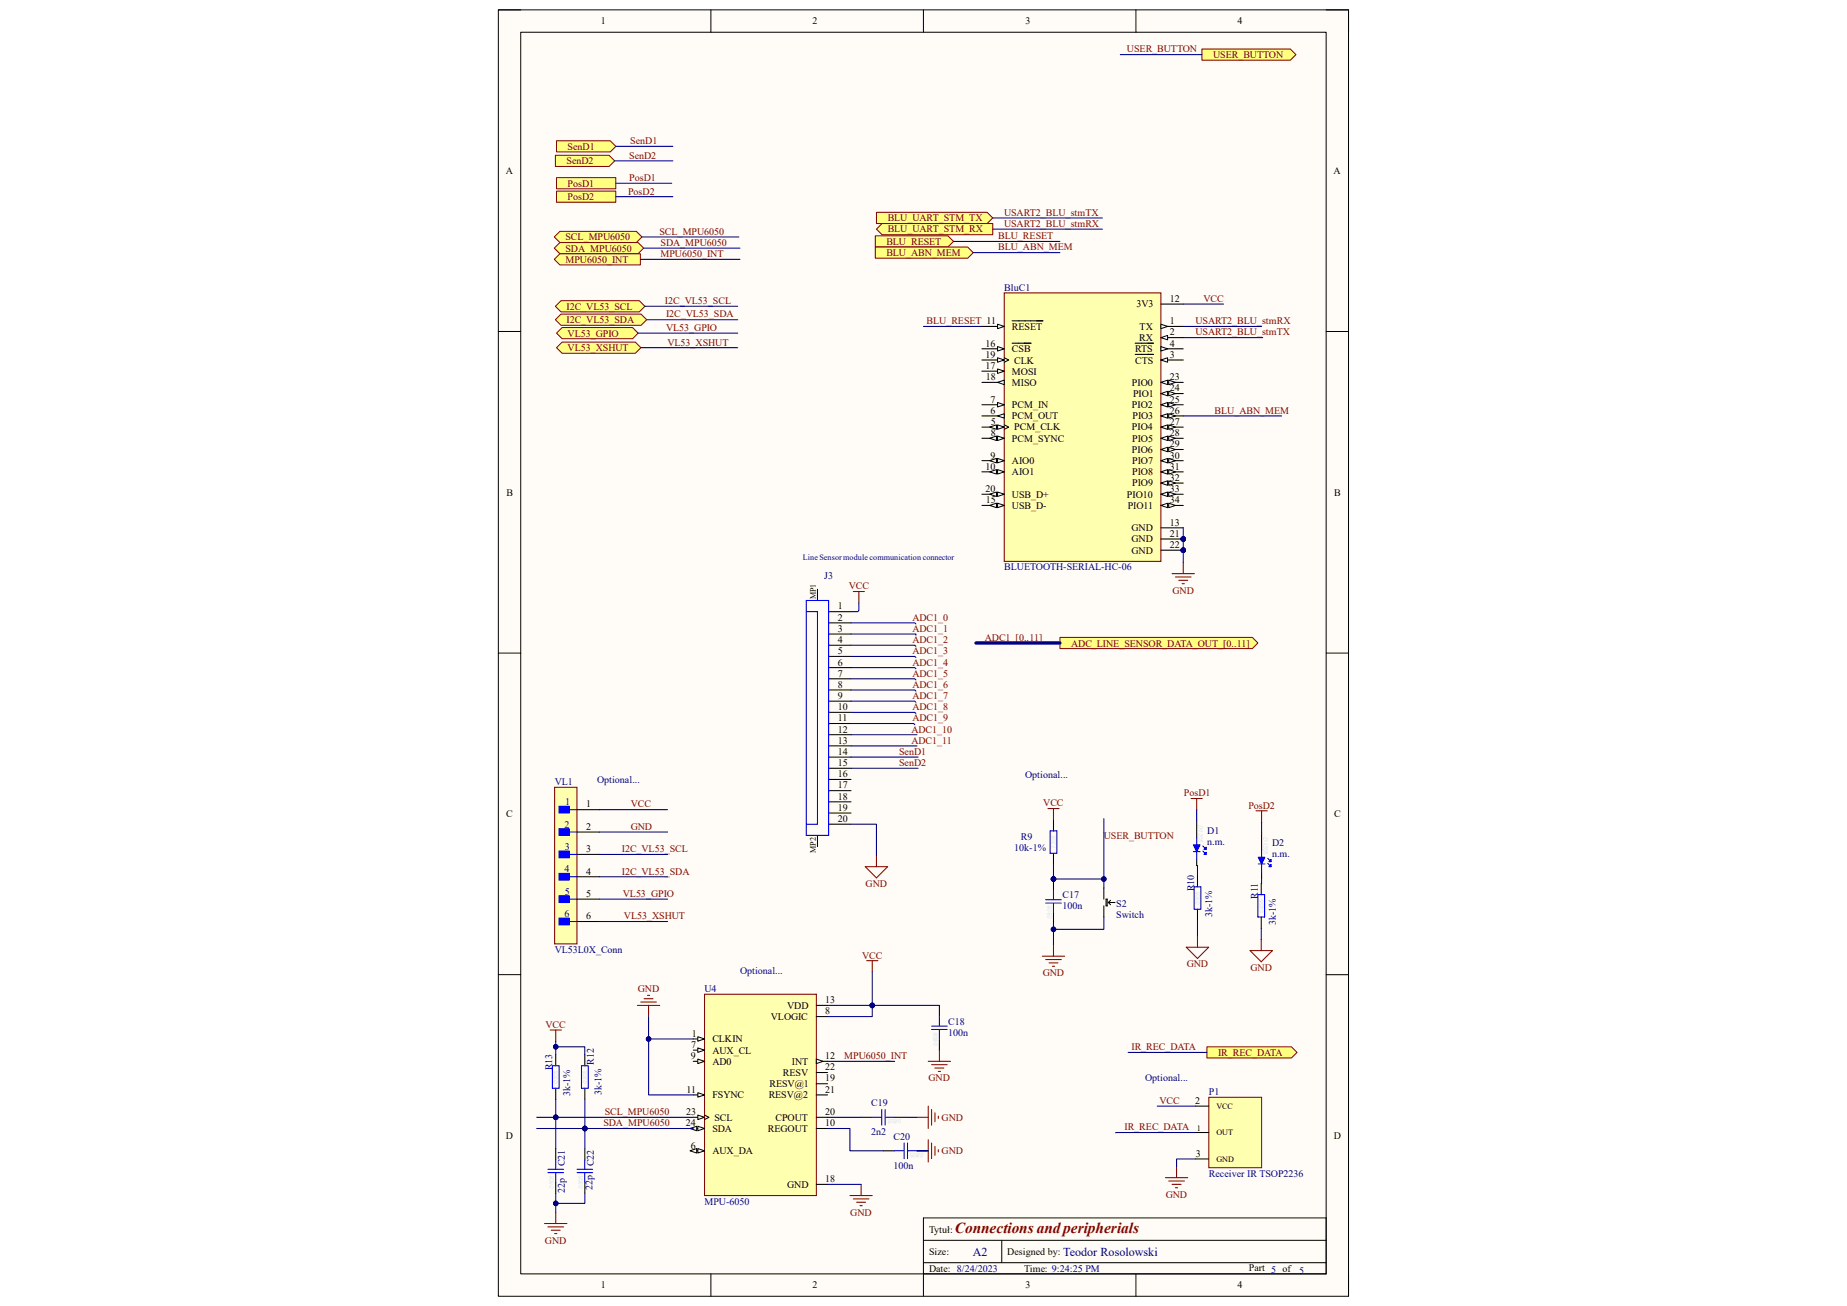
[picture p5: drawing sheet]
<svg xmlns="http://www.w3.org/2000/svg" width="297mm" height="210mm" viewBox="0 0 297 210" stroke-linecap="round" stroke-linejoin="round" font-family="sans-serif">
<defs><g id="words">
<text font-size="2.5" fill="#800000" x="153.5" y="198.2">Connections and peripherials</text>
<g font-size="1.9" fill="#000080">
<text x="156.4" y="201.9">A2</text>
<text x="171" y="201.9">Teodor Rosolowski</text>
</g>
<g font-size="1.6">
<text x="96.6" y="3.9">1</text>
<text x="130.6" y="3.9">2</text>
<text x="164.9" y="3.9">3</text>
<text x="199" y="3.9">4</text>
<text x="81.4" y="28">A</text>
<text x="214.5" y="28">A</text>
<text x="162.7" y="53">RESET</text>
<text x="182.8" y="49.4">3V3</text>
<text x="183.3" y="53">TX</text>
<text x="188.1" y="48.6">12</text>
<text x="188.1" y="52.2">1</text>
<text x="188.1" y="53.9">2</text>
<text x="158.5" y="55.8">16</text>
<text x="158.5" y="57.5">19</text>
<text x="158.5" y="59.4">17</text>
<text x="162.7" y="56.6">CSB</text>
<text x="163.1" y="58.5">CLK</text>
<text x="182.5" y="56.6">RTS</text>
<text x="182.5" y="58.5">CTS</text>
<text x="183.2" y="54.9">RX</text>
<text x="188.1" y="55.8">4</text>
<text x="188.1" y="57.5">3</text>
<text x="158.5" y="61.1">18</text>
<text x="159.3" y="64.7">7</text>
<text x="162.7" y="60.2">MOSI</text>
<text x="162.7" y="62.1">MISO</text>
<text x="162.7" y="65.6">PCM_IN</text>
<text x="182" y="62.1">PIO0</text>
<text x="182" y="65.6">PIO2</text>
<text x="182.2" y="63.8">PIO1</text>
<text x="188.1" y="61.1">23</text>
<text x="188.1" y="62.9">24</text>
<text x="188.1" y="64.7">25</text>
<text x="159.3" y="66.5">6</text>
<text x="159.3" y="68.3">5</text>
<text x="159.3" y="70.1">8</text>
<text x="162.7" y="67.4">PCM_OUT</text>
<text x="162.7" y="71">PCM_SYNC</text>
<text x="163.1" y="69.2">PCM_CLK</text>
<text x="182" y="69.2">PIO4</text>
<text x="182.1" y="71">PIO5</text>
<text x="182.1" y="67.4">PIO3</text>
<text x="188.1" y="66.5">26</text>
<text x="188.1" y="68.3">27</text>
<text x="188.1" y="70.1">28</text>
<text x="188.1" y="71.9">29</text>
<text x="158.5" y="75.5">10</text>
<text x="159.3" y="73.7">9</text>
<text x="162.7" y="74.6">AIO0</text>
<text x="162.7" y="76.4">AIO1</text>
<text x="182" y="72.8">PIO6</text>
<text x="182.1" y="74.6">PIO7</text>
<text x="182.1" y="76.4">PIO8</text>
<text x="188.1" y="73.7">30</text>
<text x="188.1" y="75.5">31</text>
<text x="188.1" y="77.3">32</text>
<text x="81.4" y="79.7">B</text>
<text x="158.5" y="79.1">20</text>
<text x="158.5" y="80.9">15</text>
<text x="162.7" y="80">USB_D+</text>
<text x="162.7" y="81.8">USB_D-</text>
<text x="181.2" y="80">PIO10</text>
<text x="181.4" y="81.8">PIO11</text>
<text x="182.1" y="78.2">PIO9</text>
<text x="188.1" y="79.1">33</text>
<text x="188.1" y="80.9">34</text>
<text x="214.5" y="79.7">B</text>
<text x="181.9" y="85.4">GND</text>
<text x="181.9" y="87.2">GND</text>
<text x="181.9" y="89">GND</text>
<text x="188.1" y="84.5">13</text>
<text x="188.1" y="86.3">21</text>
<text x="188.1" y="88.1">22</text>
<text x="134.7" y="98">1</text>
<text x="134.7" y="99.8">2</text>
<text x="134.7" y="101.6">3</text>
<text x="134.7" y="103.4">4</text>
<text x="134.7" y="105.2">5</text>
<text x="134.7" y="107">6</text>
<text x="134.7" y="108.8">7</text>
<text x="134.7" y="110.6">8</text>
<text x="134.7" y="112.4">9</text>
<text x="134.7" y="114.2">10</text>
<text x="134.7" y="116">11</text>
<text x="134.7" y="117.8">12</text>
<text x="134.7" y="119.6">13</text>
<text x="134.7" y="121.4">14</text>
<text x="134.7" y="123.2">15</text>
<text x="134.7" y="125">16</text>
<text x="81.4" y="131.4">C</text>
<text x="94.2" y="129.8">1</text>
<text x="134.7" y="126.8">17</text>
<text x="134.7" y="128.6">18</text>
<text x="134.7" y="130.4">19</text>
<text x="214.5" y="131.4">C</text>
<text x="94.2" y="133.4">2</text>
<text x="94.2" y="137">3</text>
<text x="134.7" y="132.2">20</text>
<text x="94.2" y="140.6">4</text>
<text x="94.2" y="144.2">5</text>
<text x="94.2" y="147.8">6</text>
<text x="132.7" y="161.3">13</text>
<text x="111.3" y="166.7">1</text>
<text x="114.6" y="167.6">CLKIN</text>
<text x="124" y="164">VLOGIC</text>
<text x="126.6" y="162.2">VDD</text>
<text x="132.7" y="163.1">8</text>
<text x="111.1" y="170.3">9</text>
<text x="111.1" y="168.5">7</text>
<text x="114.6" y="169.4">AUX_CL</text>
<text x="114.6" y="171.2">AD0</text>
<text x="125.9" y="173">RESV</text>
<text x="127.3" y="171.2">INT</text>
<text x="132.7" y="170.3">12</text>
<text x="132.7" y="172.1">22</text>
<text x="132.7" y="173.9">19</text>
<text x="110.4" y="179.3">23</text>
<text x="110.4" y="175.7">11</text>
<text x="114.6" y="176.6">FSYNC</text>
<text x="123.6" y="176.6">RESV@2</text>
<text x="123.7" y="174.8">RESV@1</text>
<text x="132.7" y="175.7">21</text>
<text x="132.7" y="179.3">20</text>
<text x="192.2" y="177.5">2</text>
<text x="81.4" y="183.1">D</text>
<text x="110.3" y="181.1">24</text>
<text x="111.1" y="184.7">6</text>
<text x="114.6" y="182">SDA</text>
<text x="114.6" y="185.6">AUX_DA</text>
<text x="114.9" y="180.2">SCL</text>
<text x="123.5" y="182">REGOUT</text>
<text x="124.7" y="180.2">CPOUT</text>
<text x="132.7" y="181.1">10</text>
<text x="214.5" y="183.1">D</text>
<text x="126.6" y="191">GND</text>
<text x="132.7" y="190.1">18</text>
<text x="192.3" y="186">3</text>
<text x="149.4" y="198.2">Tytuł:</text>
<text x="149.4" y="201.8">Size:</text>
<text x="162" y="201.8">Designed by:</text>
<text x="96.6" y="207.2">1</text>
<text x="130.6" y="207.2">2</text>
<text x="149.4" y="204.5">Date: 8/24/2023</text>
<text x="164.7" y="204.5">Time: 9:24:25 PM</text>
<text x="164.9" y="207.2">3</text>
<text x="199" y="207.2">4</text>
<text x="200.8" y="204.3">Part 5 of</text>
</g>
<g font-size="1.6" fill="#800000">
<text x="181.2" y="8.4">USER_BUTTON</text>
<text x="195.1" y="9.4">USER_BUTTON</text>
<text x="101.3" y="23.2">SenD1</text>
<text x="91.1" y="26.4">SenD2</text>
<text x="91.3" y="24.1">SenD1</text>
<text x="101.2" y="25.5">SenD2</text>
<text x="101.2" y="29.1">PosD1</text>
<text x="91.3" y="30">PosD1</text>
<text x="91.3" y="32.2">PosD2</text>
<text x="101" y="31.3">PosD2</text>
<text x="142.7" y="35.6">BLU_UART_STM_TX</text>
<text x="161.5" y="34.7">USART2_BLU_stmTX</text>
<text x="90.9" y="38.7">SCL_MPU6050</text>
<text x="90.9" y="40.5">SDA_MPU6050</text>
<text x="106" y="37.8">SCL_MPU6050</text>
<text x="106.2" y="39.5">SDA_MPU6050</text>
<text x="106.2" y="41.4">MPU6050_INT</text>
<text x="142.5" y="39.4">BLU_RESET</text>
<text x="142.5" y="41.2">BLU_ABN_MEM</text>
<text x="142.7" y="37.4">BLU_UART_STM_RX</text>
<text x="160.5" y="38.5">BLU_RESET</text>
<text x="160.5" y="40.3">BLU_ABN_MEM</text>
<text x="161.5" y="36.5">USART2_BLU_stmRX</text>
<text x="90.9" y="42.2">MPU6050_INT</text>
<text x="91.1" y="49.8">I2C_VL53_SCL</text>
<text x="91.1" y="52">I2C_VL53_SDA</text>
<text x="106.9" y="48.9">I2C_VL53_SCL</text>
<text x="107.1" y="51.1">I2C_VL53_SDA</text>
<text x="107.1" y="53.2">VL53_GPIO</text>
<text x="149" y="52.2">BLU_RESET 11</text>
<text x="192.2" y="53.9">USART2_BLU_stmTX</text>
<text x="192.2" y="52.2">USART2_BLU_stmRX</text>
<text x="193.5" y="48.6">VCC</text>
<text x="91.3" y="54.1">VL53_GPIO</text>
<text x="91.3" y="56.5">VL53_XSHUT</text>
<text x="107.3" y="55.6">VL53_XSHUT</text>
<text x="195.3" y="66.5">BLU_ABN_MEM</text>
<text x="136.5" y="94.8">VCC</text>
<text x="188.6" y="95.5">GND</text>
<text x="146.7" y="99.8">ADC1_0</text>
<text x="146.7" y="101.6">ADC1_1</text>
<text x="146.7" y="103.4">ADC1_2</text>
<text x="146.7" y="105.2">ADC1_3</text>
<text x="146.7" y="107">ADC1_4</text>
<text x="158.4" y="103">ADC1_[0..11]</text>
<text x="172.3" y="104">ADC_LINE_SENSOR_DATA_OUT_[0..11]</text>
<text x="146.7" y="108.8">ADC1_5</text>
<text x="146.7" y="110.6">ADC1_6</text>
<text x="146.7" y="112.4">ADC1_7</text>
<text x="146.6" y="117.8">ADC1_10</text>
<text x="146.6" y="119.6">ADC1_11</text>
<text x="146.7" y="114.2">ADC1_8</text>
<text x="146.7" y="116">ADC1_9</text>
<text x="144.6" y="121.4">SenD1</text>
<text x="144.6" y="123.2">SenD2</text>
<text x="101.4" y="129.8">VCC</text>
<text x="167.8" y="129.7">VCC</text>
<text x="190.4" y="128.1">PosD1</text>
<text x="200.7" y="130">PosD2</text>
<text x="100" y="137">I2C_VL53_SCL</text>
<text x="101.4" y="133.4">GND</text>
<text x="177.5" y="134.9">USER_BUTTON</text>
<text x="100" y="140.6">I2C_VL53_SDA</text>
<text x="139.2" y="142.6">GND</text>
<text x="100.2" y="144.2">VL53_GPIO</text>
<text x="100.3" y="147.8">VL53_XSHUT</text>
<text x="138.6" y="154.1">VCC</text>
<text x="190.8" y="155.6">GND</text>
<text x="102.6" y="159.5">GND</text>
<text x="167.7" y="157">GND</text>
<text x="201.1" y="156.1">GND</text>
<text x="87.7" y="165.3">VCC</text>
<text x="135.8" y="170.3">MPU6050_INT</text>
<text x="149.3" y="173.9">GND</text>
<text x="181.9" y="168.9">IR_REC_DATA</text>
<text x="195.9" y="169.8">IR_REC_DATA</text>
<text x="97.2" y="179.3">SCL_MPU6050</text>
<text x="186.4" y="177.5">VCC</text>
<text x="97" y="181.1">SDA_MPU6050</text>
<text x="151.4" y="180.2">GND</text>
<text x="151.4" y="185.6">GND</text>
<text x="180.8" y="181.8">IR_REC_DATA</text>
<text x="136.7" y="195.5">GND</text>
<text x="187.5" y="192.6">GND</text>
<text x="87.6" y="200">GND</text>
</g>
<g font-size="1.6" fill="#000080">
<text x="161.5" y="46.7">BluC1</text>
<text x="132.5" y="93.2">J3</text>
<text x="161.5" y="91.7">BLUETOOTH-SERIAL-HC-06</text>
<text x="96" y="125.9">Optional...</text>
<text x="164.8" y="125.2">Optional...</text>
<text x="89.2" y="126.2">VL1</text>
<text x="90.9" y="129.5">1</text>
<text x="90.8" y="133.1">2</text>
<text x="90.8" y="136.7">3</text>
<text x="163.1" y="136.9">10k-1%</text>
<text x="164.2" y="135.1">R9</text>
<text x="194.1" y="134.1">D1</text>
<text x="194.1" y="135.9">n.m.</text>
<text x="204.6" y="136.1">D2</text>
<text x="204.6" y="137.9">n.m.</text>
<text x="90.8" y="140.3">4</text>
<text x="90.8" y="143.9">5</text>
<text x="192" y="143.3" transform="rotate(-90 192 143.3)">R10</text>
<text x="90.8" y="147.5">6</text>
<text x="170.9" y="144.4">C17</text>
<text x="170.9" y="146.2">100n</text>
<text x="179.5" y="145.9">S2</text>
<text x="179.5" y="147.7">Switch</text>
<text x="194.9" y="147.4" transform="rotate(-90 194.9 147.4)">3k-1%</text>
<text x="202.3" y="144.6" transform="rotate(-90 202.3 144.6)">R11</text>
<text x="205.2" y="148.7" transform="rotate(-90 205.2 148.7)">3k-1%</text>
<text x="89.2" y="153.2">VL53L0X_Conn</text>
<text x="113.3" y="159.5">U4</text>
<text x="119" y="156.7">Optional...</text>
<text x="152.5" y="164.8">C18</text>
<text x="152.5" y="166.5">100n</text>
<text x="88.8" y="172.1" transform="rotate(-90 88.8 172.1)">R13</text>
<text x="95.5" y="171.2" transform="rotate(-90 95.5 171.2)">R12</text>
<text x="184.1" y="173.9">Optional...</text>
<text x="91.7" y="176.2" transform="rotate(-90 91.7 176.2)">3k-1%</text>
<text x="96.7" y="176.1" transform="rotate(-90 96.7 176.1)">3k-1%</text>
<text x="140.1" y="177.9">C19</text>
<text x="194.4" y="176.1">P1</text>
<text x="140.1" y="182.5">2n2</text>
<text x="143.7" y="183.3">C20</text>
<text x="90.8" y="191.9" transform="rotate(-90 90.8 191.9)">22p</text>
<text x="90.8" y="187.6" transform="rotate(-90 90.8 187.6)">C21</text>
<text x="95.3" y="191.3" transform="rotate(-90 95.3 191.3)">22p</text>
<text x="95.5" y="187.6" transform="rotate(-90 95.5 187.6)">C22</text>
<text x="143.7" y="188">100n</text>
<text x="194.4" y="189.2">Receiver IR TSOP2236</text>
<text x="113.3" y="193.7">MPU-6050</text>
<text x="208.9" y="204.9">5</text>
</g>
<text font-size="1.3" fill="#000080" x="129.1" y="90">Line Sensor module communication connector</text>
<g font-size="1.3">
<text x="131.2" y="96.4" transform="rotate(-90 131.2 96.4)">MP1</text>
<text x="131.2" y="137.2" transform="rotate(-90 131.2 137.2)">MP2</text>
<text x="195.6" y="178.3">VCC</text>
<text x="192.4" y="181.8">1</text>
<text x="195.6" y="182.5">OUT</text>
<text x="195.6" y="186.8">GND</text>
</g>
<g font-size="1" fill="#c8ebeb">
<text x="169.8" y="136.5" transform="rotate(-90 169.8 136.5)">1206</text>
<text x="192.8" y="132.6" transform="rotate(90 192.8 132.6)">D1206</text>
<text x="192.9" y="145.5" transform="rotate(-90 192.9 145.5)">0805</text>
<text x="203.2" y="146.8" transform="rotate(-90 203.2 146.8)">0805</text>
<text x="150.8" y="168.1" transform="rotate(-90 150.8 168.1)">0805</text>
<text x="89.7" y="174.3" transform="rotate(-90 89.7 174.3)">0805</text>
<text x="94.4" y="174.3" transform="rotate(-90 94.4 174.3)">0805</text>
<text x="144.9" y="180" transform="rotate(-180 144.9 180)">0805</text>
<text x="148.5" y="185.3" transform="rotate(-180 148.5 185.3)">0805</text>
</g>
</g></defs>
<path d="M80.1 1.6h136.8v206.8h-136.8z" fill-rule="evenodd" fill="#fffcf8"/>
<path d="M80.1 1.6h136.8v206.8h-136.8z" fill="none" stroke="#000" stroke-width=".16"/>
<path d="M83.7 5.2h129.6v199.7h-129.6z" fill-rule="evenodd" fill="#fffcf8"/>
<g fill="none" stroke="#000" stroke-width=".16">
<path d="M80.1 1.6h3.6M83.7 5.2h129.6v199.7h-129.6zM114.3 1.6v3.6M148.5 1.6v3.6M182.7 1.6v3.6M213.3 1.6h3.6v3.6M80.1 53.3h3.6M213.3 53.3h3.6M80.1 105h3.6M213.3 105h3.6M80.1 156.7h3.6M213.3 156.7h3.6"/>
<path d="M148.5 199.5h64.8M161.1 199.5v3.6M114.3 204.9v3.5M148.5 204.9h64.8v-9h-64.8v12.5M148.5 203.1h64.8M182.7 204.9v3.5M216.9 204.9v3.5"/>
</g>
<g fill="none" stroke="#000" stroke-width=".17">
<path d="M131.5 94.8v1.8M133.3 98.4h3.6M133.3 100.2h3.6M133.3 102h3.6M133.3 103.8h3.6M133.3 105.6h3.6M133.3 107.4h3.6M133.3 109.2h3.6M133.3 111h3.6M133.3 112.8h3.6M133.3 114.6h3.6M133.3 116.3h3.6"/>
<path d="M133.3 118.1h3.6M133.3 119.9h3.6M131.5 134.3v1.8M133.3 121.7h3.6M133.3 123.5h3.6M133.3 125.3h3.6M133.3 127.1h3.6M133.3 128.9h3.6M133.3 130.7h3.6M133.3 132.5h3.6"/>
</g>
<path d="M129.7 98.4h1.8v34.1h-1.8M129.7 96.6h3.6v37.7h-3.6z" fill="none" stroke="#00f" stroke-width=".17"/>
<path d="M137.2 95.1h1.8M138.1 95.1v1.8M139.1 139.4h3.6l-1.8 1.8zM140.9 137.6v1.8" fill="none" stroke="#800000" stroke-width=".17"/>
<path d="M113.3 159.9h18v32.4h-18z" fill-rule="evenodd" fill="#ffffb0"/>
<path d="M113.3 159.9h18v32.4h-18z" fill="none" stroke="#800000" stroke-width=".17"/>
<path d="M111.5 167.1h1.8" fill="none" stroke="#000" stroke-width=".17"/>
<path d="M112.2 166.7l1.1 .4-1.1 .3z" fill="#f8fcff"/>
<path d="M112.2 166.7l1.1 .4-1.1 .3z" fill="none" stroke="#000" stroke-width=".16"/>
<path d="M111.5 168.9h1.8" fill="none" stroke="#000" stroke-width=".17"/>
<path d="M112.2 168.5l1.1 .4-1.1 .3z" fill="#f8fcff"/>
<path d="M112.2 168.5l1.1 .4-1.1 .3z" fill="none" stroke="#000" stroke-width=".16"/>
<path d="M111.5 170.7h1.8" fill="none" stroke="#000" stroke-width=".17"/>
<path d="M112.2 170.3l1.1 .4-1.1 .3z" fill="#f8fcff"/>
<path d="M112.2 170.3l1.1 .4-1.1 .3z" fill="none" stroke="#000" stroke-width=".16"/>
<path d="M111.5 176.1h1.8" fill="none" stroke="#000" stroke-width=".17"/>
<path d="M112.2 175.7l1.1 .4-1.1 .3z" fill="#f8fcff"/>
<path d="M112.2 175.7l1.1 .4-1.1 .3z" fill="none" stroke="#000" stroke-width=".16"/>
<path d="M111.5 179.7h1.8" fill="none" stroke="#000" stroke-width=".17"/>
<path d="M112.2 179.3l1.1 .4-1.1 .3z" fill="#f8fcff"/>
<path d="M112.2 179.3l1.1 .4-1.1 .3zM113.3 179.3l.7 .4-.7 .3" fill="none" stroke="#000" stroke-width=".16"/>
<path d="M111.5 181.5h1.8" fill="none" stroke="#000" stroke-width=".17"/>
<path d="M112.2 181.1l1.1 .4-1.1 .3z" fill="#f8fcff"/>
<path d="M112.2 181.1l1.1 .4-1.1 .3z" fill="none" stroke="#000" stroke-width=".16"/>
<path d="M111 181.5l1-.4v.7z" fill="#f8fcff"/>
<path d="M111 181.5l1-.4v.7z" fill="none" stroke="#000" stroke-width=".16"/>
<path d="M111.5 185.1h1.8" fill="none" stroke="#000" stroke-width=".17"/>
<path d="M112.2 184.7l1.1 .4-1.1 .3z" fill="#f8fcff"/>
<path d="M112.2 184.7l1.1 .4-1.1 .3z" fill="none" stroke="#000" stroke-width=".16"/>
<path d="M111 185.1l1-.4v.7z" fill="#f8fcff"/>
<path d="M111 185.1l1-.4v.7z" fill="none" stroke="#000" stroke-width=".16"/>
<path d="M131.3 161.7h1.8M131.3 163.5h1.8M131.3 170.7h1.8" fill="none" stroke="#000" stroke-width=".17"/>
<path d="M131.3 170.3l1.1 .4-1.1 .3z" fill="#f8fcff"/>
<path d="M131.3 170.3l1.1 .4-1.1 .3z" fill="none" stroke="#000" stroke-width=".16"/>
<g fill="none" stroke="#000" stroke-width=".17">
<path d="M202.9 134v2.7M202.9 140.3v.9M131.3 172.5h1.8M131.3 174.3h1.8M131.3 176.1h1.8M131.3 179.7h1.8M138.5 179.7h1.8M143.9 179.7h1.8M151.1 161.7v1.8M151.1 167.1v1.8M131.3 181.5h1.8M131.3 190.5h1.8"/>
<path d="M142.1 185.1h1.8M147.5 185.1h1.8"/>
</g>
<g fill="none" stroke="#800000" stroke-width=".17">
<path d="M202 130.4h1.8M202.9 130.4v1.8M139.4 154.5h1.8M140.3 154.5v1.8M102.5 161.7h3.6M103 161.1h2.6M103.6 160.6h1.4M104.1 160.1h.4M104.3 161.7v1.8M147.5 179.7h1.8M149.3 170.7h3.6M149.3 177.9v3.6"/>
<path d="M149.8 171.2h2.5M149.8 178.4v2.5M150.3 171.8h1.5M150.3 179v1.4M150.9 172.3h.3M150.9 179.5v.4M151.1 168.9v1.8M136.7 192.3h3.6M137.2 192.8h2.5M137.8 193.3h1.4M138.3 193.9h.4M138.5 190.5v1.8"/>
<path d="M147.5 185.1h1.8M149.3 183.3v3.6M149.8 183.8v2.5M150.3 184.3v1.5M150.9 184.9v.3"/>
</g>
<path d="M140.3 179.7h1.4M141.8 178.4v2.5M142.3 178.4v2.5M142.4 179.7h1.5M149.8 165.5h2.5M149.8 165h2.5M151.1 163.5v1.4M151.1 165.6v1.5M143.9 185.1h1.4M145.4 183.8v2.5M145.9 183.8v2.5M146 185.1h1.5" fill="none" stroke="#00f" stroke-width=".17"/>
<path d="M202.3 137.8h1.1l-.5 1.1z" fill="#00f"/>
<path d="M202.3 137.8h1.1l-.5 1.1zM202.3 138.9h1.1M202.5 137.9h.7l-.3 .8zM202.7 138h.4l-.2 .4zM202.7 138.2h.3M202.9 136.7v3.6" fill="none" stroke="#00f" stroke-width=".17"/>
<path d="M204 139.4l.4-.4v.4z" fill="#00f"/>
<path d="M203.9 138.8l.5 .6M204 139.4l.4-.4v.4z" fill="none" stroke="#00f" stroke-width=".17"/>
<path d="M204 138.6l.4-.4v.4z" fill="#00f"/>
<path d="M203.9 138l.5 .6M204 138.6l.4-.4v.4z" fill="none" stroke="#00f" stroke-width=".17"/>
<path d="M191.5 128.4h1.8M192.4 128.4v1.8M201 152.9h3.6l-1.8 1.8zM202.8 151.1v1.8" fill="none" stroke="#800000" stroke-width=".17"/>
<path d="M192.4 132v2.7M192.4 138.3v.9" fill="none" stroke="#000" stroke-width=".17"/>
<path d="M191.9 135.9h1.1l-.6 1z" fill="#00f"/>
<path d="M191.9 135.9h1.1l-.6 1zM191.9 136.9h1.1M192.1 136h.7l-.4 .7zM192.3 136h.3l-.2 .4zM192.3 136.2h.3M192.4 134.7v3.6" fill="none" stroke="#00f" stroke-width=".17"/>
<path d="M193.6 137.4l.4-.4v.4z" fill="#00f"/>
<path d="M193.4 136.9l.6 .5M193.6 137.4l.4-.4v.4z" fill="none" stroke="#00f" stroke-width=".17"/>
<path d="M193.6 136.6l.4-.4v.4z" fill="#00f"/>
<path d="M193.4 136l.6 .6M193.6 136.6l.4-.4v.4zM88.8 171.4h1.1v3.6h-1.1zM93.5 171.4h1.1v3.6h-1.1zM88.1 188.6h2.5M88.1 188h2.5M89.4 186.5v1.4M89.4 188.7v1.4M92.8 188.6h2.5M92.8 188h2.5M94 186.5v1.4M94 188.7v1.4" fill="none" stroke="#00f" stroke-width=".17"/>
<path d="M190.8 152.3h3.6l-1.8 1.8zM192.6 150.5v1.8M88.5 165.6h1.8M89.4 165.6v1.8M87.6 196.8h3.6M88.1 197.3h2.5M88.6 197.8h1.5M89.2 198.4h.3M89.4 195v1.8" fill="none" stroke="#800000" stroke-width=".17"/>
<path d="M89.4 169.6v1.8M89.4 175v1.8M94 169.6v1.8M94 175v1.8M89.4 184.7v1.8M89.4 190.1v1.8M94 184.7v1.8M94 190.1v1.8" fill="none" stroke="#000" stroke-width=".17"/>
<path d="M89.2 126.6h3.6v25.2h-3.6z" fill-rule="evenodd" fill="#ffffb0"/>
<path d="M89.2 126.6h3.6v25.2h-3.6z" fill="none" stroke="#800000" stroke-width=".17"/>
<path d="M89.9 129.7h1.6v1h-1.6z" fill-rule="evenodd" fill="#00f"/>
<path d="M89.9 129.7h1.6v1h-1.6zM91.5 130.2h1.3" fill="none" stroke="#00f" stroke-width=".17"/>
<path d="M89.9 133.3h1.6v1h-1.6z" fill-rule="evenodd" fill="#00f"/>
<path d="M89.9 133.3h1.6v1h-1.6zM91.5 133.8h1.3" fill="none" stroke="#00f" stroke-width=".17"/>
<path d="M89.9 136.9h1.6v1h-1.6z" fill-rule="evenodd" fill="#00f"/>
<path d="M89.9 136.9h1.6v1h-1.6zM91.5 137.4h1.3" fill="none" stroke="#00f" stroke-width=".17"/>
<path d="M89.9 140.5h1.6v1h-1.6z" fill-rule="evenodd" fill="#00f"/>
<path d="M89.9 140.5h1.6v1h-1.6zM91.5 141h1.3" fill="none" stroke="#00f" stroke-width=".17"/>
<path d="M89.9 144h1.6v1.1h-1.6z" fill-rule="evenodd" fill="#00f"/>
<path d="M89.9 144h1.6v1.1h-1.6zM91.5 144.6h1.3" fill="none" stroke="#00f" stroke-width=".17"/>
<path d="M89.9 147.6h1.6v1.1h-1.6z" fill-rule="evenodd" fill="#00f"/>
<path d="M89.9 147.6h1.6v1.1h-1.6zM91.5 148.2h1.3" fill="none" stroke="#00f" stroke-width=".17"/>
<path d="M92.8 130.2h3.6M92.8 133.8h3.6M92.8 137.4h3.6M92.8 141h3.6M92.8 144.6h3.6M92.8 148.2h3.6" fill="none" stroke="#000" stroke-width=".17"/>
<path d="M194.4 176.5h8.5v11.3h-8.5z" fill-rule="evenodd" fill="#ffffb0"/>
<path d="M194.4 176.5h8.5v11.3h-8.5z" fill="none" stroke="#800000" stroke-width=".16"/>
<path d="M192.3 177.9h2.1M192.3 186.4h2.1M192.3 182.1h2.1" fill="none" stroke="#000" stroke-width=".17"/>
<circle cx="190.3" cy="86.7" r=".36" fill="#000080"/>
<circle cx="190.3" cy="86.7" r=".36" fill="none" stroke="#000080" stroke-width=".16"/>
<circle cx="190.3" cy="88.5" r=".36" fill="#000080"/>
<circle cx="190.3" cy="88.5" r=".36" fill="none" stroke="#000080" stroke-width=".16"/>
<path d="M161.5 47.1h25.2v43.2h-25.2z" fill-rule="evenodd" fill="#ffffb0"/>
<path d="M161.5 47.1h25.2v43.2h-25.2z" fill="none" stroke="#800000" stroke-width=".17"/>
<path d="M157.9 52.5h3.6" fill="none" stroke="#000" stroke-width=".17"/>
<path d="M160.4 52.1l1.1 .4-1.1 .4z" fill="#f8fcff"/>
<path d="M160.4 52.1l1.1 .4-1.1 .4z" fill="none" stroke="#000" stroke-width=".16"/>
<path d="M157.9 56.1h3.6M162.8 51.6h4.9" fill="none" stroke="#000" stroke-width=".17"/>
<path d="M160.4 55.7l1.1 .4-1.1 .4z" fill="#f8fcff"/>
<path d="M160.4 55.7l1.1 .4-1.1 .4z" fill="none" stroke="#000" stroke-width=".16"/>
<path d="M157.9 57.9h3.6M162.8 55.2h3" fill="none" stroke="#000" stroke-width=".17"/>
<path d="M160.4 57.5l1.1 .4-1.1 .4z" fill="#f8fcff"/>
<path d="M160.4 57.5l1.1 .4-1.1 .4zM161.5 57.5l.7 .4-.7 .4" fill="none" stroke="#000" stroke-width=".16"/>
<path d="M157.9 59.7h3.6" fill="none" stroke="#000" stroke-width=".17"/>
<path d="M160.4 59.3l1.1 .4-1.1 .3z" fill="#f8fcff"/>
<path d="M160.4 59.3l1.1 .4-1.1 .3z" fill="none" stroke="#000" stroke-width=".16"/>
<path d="M157.9 61.5h3.6" fill="none" stroke="#000" stroke-width=".17"/>
<path d="M160.4 61.5l1.1-.4v.7z" fill="#f8fcff"/>
<path d="M160.4 61.5l1.1-.4v.7z" fill="none" stroke="#000" stroke-width=".16"/>
<path d="M157.9 65.1h3.6" fill="none" stroke="#000" stroke-width=".17"/>
<path d="M160.4 64.7l1.1 .4-1.1 .3z" fill="#f8fcff"/>
<path d="M160.4 64.7l1.1 .4-1.1 .3z" fill="none" stroke="#000" stroke-width=".16"/>
<path d="M157.9 66.9h3.6" fill="none" stroke="#000" stroke-width=".17"/>
<path d="M160.4 66.9l1.1-.4v.7z" fill="#f8fcff"/>
<path d="M160.4 66.9l1.1-.4v.7z" fill="none" stroke="#000" stroke-width=".16"/>
<path d="M157.9 68.7h3.6" fill="none" stroke="#000" stroke-width=".17"/>
<path d="M160.4 68.3l1.1 .4-1.1 .3z" fill="#f8fcff"/>
<path d="M160.4 68.3l1.1 .4-1.1 .3z" fill="none" stroke="#000" stroke-width=".16"/>
<path d="M159.2 68.7l1-.4v.7z" fill="#f8fcff"/>
<path d="M159.2 68.7l1-.4v.7zM161.5 68.3l.7 .4-.7 .3" fill="none" stroke="#000" stroke-width=".16"/>
<path d="M157.9 70.5h3.6" fill="none" stroke="#000" stroke-width=".17"/>
<path d="M160.4 70.1l1.1 .4-1.1 .3z" fill="#f8fcff"/>
<path d="M160.4 70.1l1.1 .4-1.1 .3z" fill="none" stroke="#000" stroke-width=".16"/>
<path d="M159.2 70.5l1-.4v.7z" fill="#f8fcff"/>
<path d="M159.2 70.5l1-.4v.7z" fill="none" stroke="#000" stroke-width=".16"/>
<path d="M157.9 74.1h3.6" fill="none" stroke="#000" stroke-width=".17"/>
<path d="M160.4 73.7l1.1 .4-1.1 .3z" fill="#f8fcff"/>
<path d="M160.4 73.7l1.1 .4-1.1 .3z" fill="none" stroke="#000" stroke-width=".16"/>
<path d="M159.2 74.1l1-.4v.7z" fill="#f8fcff"/>
<path d="M159.2 74.1l1-.4v.7z" fill="none" stroke="#000" stroke-width=".16"/>
<path d="M157.9 75.9h3.6" fill="none" stroke="#000" stroke-width=".17"/>
<path d="M160.4 75.5l1.1 .4-1.1 .3z" fill="#f8fcff"/>
<path d="M160.4 75.5l1.1 .4-1.1 .3z" fill="none" stroke="#000" stroke-width=".16"/>
<path d="M159.2 75.9l1-.4v.7z" fill="#f8fcff"/>
<path d="M159.2 75.9l1-.4v.7z" fill="none" stroke="#000" stroke-width=".16"/>
<path d="M157.9 79.5h3.6" fill="none" stroke="#000" stroke-width=".17"/>
<path d="M160.4 79.1l1.1 .4-1.1 .3z" fill="#f8fcff"/>
<path d="M160.4 79.1l1.1 .4-1.1 .3z" fill="none" stroke="#000" stroke-width=".16"/>
<path d="M159.2 79.5l1-.4v.7z" fill="#f8fcff"/>
<path d="M159.2 79.5l1-.4v.7z" fill="none" stroke="#000" stroke-width=".16"/>
<path d="M157.9 81.3h3.6" fill="none" stroke="#000" stroke-width=".17"/>
<path d="M160.4 80.9l1.1 .4-1.1 .3z" fill="#f8fcff"/>
<path d="M160.4 80.9l1.1 .4-1.1 .3z" fill="none" stroke="#000" stroke-width=".16"/>
<path d="M159.2 81.3l1-.4v.7z" fill="#f8fcff"/>
<path d="M159.2 81.3l1-.4v.7z" fill="none" stroke="#000" stroke-width=".16"/>
<path d="M186.7 48.9h3.6M186.7 52.5h3.6" fill="none" stroke="#000" stroke-width=".17"/>
<path d="M186.7 52.1l1.1 .4-1.1 .4z" fill="#f8fcff"/>
<path d="M186.7 52.1l1.1 .4-1.1 .4z" fill="none" stroke="#000" stroke-width=".16"/>
<path d="M186.7 54.3h3.6" fill="none" stroke="#000" stroke-width=".17"/>
<path d="M186.7 54.3l1.1-.4v.8z" fill="#f8fcff"/>
<path d="M186.7 54.3l1.1-.4v.8z" fill="none" stroke="#000" stroke-width=".16"/>
<path d="M186.7 56.1h3.6" fill="none" stroke="#000" stroke-width=".17"/>
<path d="M186.7 55.7l1.1 .4-1.1 .4z" fill="#f8fcff"/>
<path d="M186.7 55.7l1.1 .4-1.1 .4z" fill="none" stroke="#000" stroke-width=".16"/>
<path d="M182.5 55.2h3M186.7 57.9h3.6" fill="none" stroke="#000" stroke-width=".17"/>
<path d="M186.7 57.9l1.1-.4v.8z" fill="#f8fcff"/>
<path d="M186.7 57.9l1.1-.4v.8z" fill="none" stroke="#000" stroke-width=".16"/>
<path d="M182.5 57h3M186.7 61.5h3.6" fill="none" stroke="#000" stroke-width=".17"/>
<path d="M186.7 61.5l1.1-.4v.7z" fill="#f8fcff"/>
<path d="M186.7 61.5l1.1-.4v.7z" fill="none" stroke="#000" stroke-width=".16"/>
<path d="M187.9 61.1l1.1 .4-1.1 .3z" fill="#f8fcff"/>
<path d="M187.9 61.1l1.1 .4-1.1 .3z" fill="none" stroke="#000" stroke-width=".16"/>
<path d="M186.7 63.3h3.6" fill="none" stroke="#000" stroke-width=".17"/>
<path d="M186.7 63.3l1.1-.4v.7z" fill="#f8fcff"/>
<path d="M186.7 63.3l1.1-.4v.7z" fill="none" stroke="#000" stroke-width=".16"/>
<path d="M187.9 62.9l1.1 .4-1.1 .3z" fill="#f8fcff"/>
<path d="M187.9 62.9l1.1 .4-1.1 .3z" fill="none" stroke="#000" stroke-width=".16"/>
<path d="M186.7 65.1h3.6" fill="none" stroke="#000" stroke-width=".17"/>
<path d="M186.7 65.1l1.1-.4v.7z" fill="#f8fcff"/>
<path d="M186.7 65.1l1.1-.4v.7z" fill="none" stroke="#000" stroke-width=".16"/>
<path d="M187.9 64.7l1.1 .4-1.1 .3z" fill="#f8fcff"/>
<path d="M187.9 64.7l1.1 .4-1.1 .3z" fill="none" stroke="#000" stroke-width=".16"/>
<path d="M186.7 66.9h3.6" fill="none" stroke="#000" stroke-width=".17"/>
<path d="M186.7 66.9l1.1-.4v.7z" fill="#f8fcff"/>
<path d="M186.7 66.9l1.1-.4v.7z" fill="none" stroke="#000" stroke-width=".16"/>
<path d="M187.9 66.5l1.1 .4-1.1 .3z" fill="#f8fcff"/>
<path d="M187.9 66.5l1.1 .4-1.1 .3z" fill="none" stroke="#000" stroke-width=".16"/>
<path d="M186.7 68.7h3.6" fill="none" stroke="#000" stroke-width=".17"/>
<path d="M186.7 68.7l1.1-.4v.7z" fill="#f8fcff"/>
<path d="M186.7 68.7l1.1-.4v.7z" fill="none" stroke="#000" stroke-width=".16"/>
<path d="M187.9 68.3l1.1 .4-1.1 .3z" fill="#f8fcff"/>
<path d="M187.9 68.3l1.1 .4-1.1 .3z" fill="none" stroke="#000" stroke-width=".16"/>
<path d="M186.7 70.5h3.6" fill="none" stroke="#000" stroke-width=".17"/>
<path d="M186.7 70.5l1.1-.4v.7z" fill="#f8fcff"/>
<path d="M186.7 70.5l1.1-.4v.7z" fill="none" stroke="#000" stroke-width=".16"/>
<path d="M187.9 70.1l1.1 .4-1.1 .3z" fill="#f8fcff"/>
<path d="M187.9 70.1l1.1 .4-1.1 .3z" fill="none" stroke="#000" stroke-width=".16"/>
<path d="M186.7 72.3h3.6" fill="none" stroke="#000" stroke-width=".17"/>
<path d="M186.7 72.3l1.1-.4v.7z" fill="#f8fcff"/>
<path d="M186.7 72.3l1.1-.4v.7z" fill="none" stroke="#000" stroke-width=".16"/>
<path d="M187.9 71.9l1.1 .4-1.1 .3z" fill="#f8fcff"/>
<path d="M187.9 71.9l1.1 .4-1.1 .3z" fill="none" stroke="#000" stroke-width=".16"/>
<path d="M186.7 74.1h3.6" fill="none" stroke="#000" stroke-width=".17"/>
<path d="M186.7 74.1l1.1-.4v.7z" fill="#f8fcff"/>
<path d="M186.7 74.1l1.1-.4v.7z" fill="none" stroke="#000" stroke-width=".16"/>
<path d="M187.9 73.7l1.1 .4-1.1 .3z" fill="#f8fcff"/>
<path d="M187.9 73.7l1.1 .4-1.1 .3z" fill="none" stroke="#000" stroke-width=".16"/>
<path d="M186.7 75.9h3.6" fill="none" stroke="#000" stroke-width=".17"/>
<path d="M186.7 75.9l1.1-.4v.7z" fill="#f8fcff"/>
<path d="M186.7 75.9l1.1-.4v.7z" fill="none" stroke="#000" stroke-width=".16"/>
<path d="M187.9 75.5l1.1 .4-1.1 .3z" fill="#f8fcff"/>
<path d="M187.9 75.5l1.1 .4-1.1 .3z" fill="none" stroke="#000" stroke-width=".16"/>
<path d="M186.7 77.7h3.6" fill="none" stroke="#000" stroke-width=".17"/>
<path d="M186.7 77.7l1.1-.4v.7z" fill="#f8fcff"/>
<path d="M186.7 77.7l1.1-.4v.7z" fill="none" stroke="#000" stroke-width=".16"/>
<path d="M187.9 77.3l1.1 .4-1.1 .3z" fill="#f8fcff"/>
<path d="M187.9 77.3l1.1 .4-1.1 .3z" fill="none" stroke="#000" stroke-width=".16"/>
<path d="M186.7 79.5h3.6" fill="none" stroke="#000" stroke-width=".17"/>
<path d="M186.7 79.5l1.1-.4v.7z" fill="#f8fcff"/>
<path d="M186.7 79.5l1.1-.4v.7z" fill="none" stroke="#000" stroke-width=".16"/>
<path d="M187.9 79.1l1.1 .4-1.1 .3z" fill="#f8fcff"/>
<path d="M187.9 79.1l1.1 .4-1.1 .3z" fill="none" stroke="#000" stroke-width=".16"/>
<path d="M186.7 81.3h3.6" fill="none" stroke="#000" stroke-width=".17"/>
<path d="M186.7 81.3l1.1-.4v.7z" fill="#f8fcff"/>
<path d="M186.7 81.3l1.1-.4v.7z" fill="none" stroke="#000" stroke-width=".16"/>
<path d="M187.9 80.9l1.1 .4-1.1 .3z" fill="#f8fcff"/>
<path d="M187.9 80.9l1.1 .4-1.1 .3z" fill="none" stroke="#000" stroke-width=".16"/>
<path d="M186.7 84.9h3.6M186.7 86.7h3.6" fill="none" stroke="#000" stroke-width=".17"/>
<circle cx="190.3" cy="86.7" r=".36" fill="#000080"/>
<circle cx="190.3" cy="86.7" r=".36" fill="none" stroke="#000080" stroke-width=".16"/>
<path d="M186.7 88.5h3.6" fill="none" stroke="#000" stroke-width=".17"/>
<circle cx="190.3" cy="88.5" r=".36" fill="#000080"/>
<circle cx="190.3" cy="88.5" r=".36" fill="none" stroke="#000080" stroke-width=".16"/>
<path d="M188.5 92.2h3.6M189 92.8h2.5M189.6 93.3h1.4M190.1 93.9h.4M190.3 90.5v1.7M187.4 189.4h3.6M187.9 189.9h2.6M188.5 190.5h1.4M189 191h.4M189.2 187.6v1.8" fill="none" stroke="#800000" stroke-width=".17"/>
<path d="M177.5 142.8v1.8M177.5 145.7v1.8M177.9 144.6h.1v1.1h-.1zM178.2 145.1l.4 .4M178.2 145.1h1.1M178.6 144.8l-.4 .3" fill="none" stroke="#000" stroke-width=".17"/>
<circle cx="169.4" cy="141.4" r=".36" fill="#000080"/>
<circle cx="169.4" cy="141.4" r=".36" fill="none" stroke="#000080" stroke-width=".16"/>
<path d="M169.4 141.4v1.8" fill="none" stroke="#000" stroke-width=".17"/>
<circle cx="169.4" cy="141.4" r=".36" fill="#000080"/>
<circle cx="169.4" cy="141.4" r=".36" fill="none" stroke="#000080" stroke-width=".16"/>
<path d="M169.4 131.8v1.8M169.4 137.2v1.8M169.4 146.7v1.8" fill="none" stroke="#000" stroke-width=".17"/>
<path d="M168.9 133.6h1v3.6h-1zM168.1 145.2h2.6M168.1 144.7h2.6M169.4 143.2v1.4M169.4 145.3v1.4" fill="none" stroke="#00f" stroke-width=".17"/>
<path d="M168.5 130h1.8M169.4 130v1.8M167.6 153.8h3.6M168.1 154.3h2.6M168.7 154.8h1.4M169.2 155.4h.4M169.4 152v1.8" fill="none" stroke="#800000" stroke-width=".17"/>
<path d="M170.4 102.5h31l.9 .9-.9 .9h-31z" fill-rule="evenodd" fill="#ffff80"/>
<path d="M170.4 102.5h31l.9 .9-.9 .9h-31z" fill="none" stroke="#800000" stroke-width=".16"/>
<path d="M89.5 22.6h8.6l.9 .9-.9 .9h-8.6z" fill-rule="evenodd" fill="#ffff80"/>
<path d="M89.5 22.6h8.6l.9 .9-.9 .9h-8.6z" fill="none" stroke="#800000" stroke-width=".16"/>
<path d="M89.3 25h8.6l.9 .9-.9 .9h-8.6z" fill-rule="evenodd" fill="#ffff80"/>
<path d="M89.3 25h8.6l.9 .9-.9 .9h-8.6z" fill="none" stroke="#800000" stroke-width=".16"/>
<path d="M89.5 28.6h9.5v1.8h-9.5z" fill-rule="evenodd" fill="#ffff80"/>
<path d="M89.5 28.6h9.5v1.8h-9.5z" fill="none" stroke="#800000" stroke-width=".16"/>
<path d="M89.5 30.7h9.5v1.8h-9.5z" fill-rule="evenodd" fill="#ffff80"/>
<path d="M89.5 30.7h9.5v1.8h-9.5z" fill="none" stroke="#800000" stroke-width=".16"/>
<path d="M193.3 7.9h14.2l.9 .9-.9 .9h-14.2z" fill-rule="evenodd" fill="#ffff80"/>
<path d="M193.3 7.9h14.2l.9 .9-.9 .9h-14.2z" fill="none" stroke="#800000" stroke-width=".16"/>
<path d="M90.2 48.4h12.6l.9 .9-.9 .9h-12.6l-.9-.9z" fill-rule="evenodd" fill="#ffff80"/>
<path d="M90.2 48.4h12.6l.9 .9-.9 .9h-12.6l-.9-.9z" fill="none" stroke="#800000" stroke-width=".16"/>
<path d="M140.8 37.9h11.6l.9 .9-.9 .9h-11.6z" fill-rule="evenodd" fill="#ffff80"/>
<path d="M140.8 37.9h11.6l.9 .9-.9 .9h-11.6z" fill="none" stroke="#800000" stroke-width=".16"/>
<path d="M140.8 39.7h14.8l.9 .9-.9 .9h-14.8z" fill-rule="evenodd" fill="#ffff80"/>
<path d="M140.8 39.7h14.8l.9 .9-.9 .9h-14.8z" fill="none" stroke="#800000" stroke-width=".16"/>
<path d="M90.2 50.5h12.9l.9 .9-.9 .9h-12.9l-.9-.9z" fill-rule="evenodd" fill="#ffff80"/>
<path d="M90.2 50.5h12.9l.9 .9-.9 .9h-12.9l-.9-.9z" fill="none" stroke="#800000" stroke-width=".16"/>
<path d="M89.5 53.6l.9-.9h11.3l.9 .9-.9 .9h-11.3z" fill-rule="evenodd" fill="#ffff80"/>
<path d="M89.5 53.6l.9-.9h11.3l.9 .9-.9 .9h-11.3z" fill="none" stroke="#800000" stroke-width=".16"/>
<path d="M89.5 55.9l.9-.9h11.8l.9 .9-.9 .9h-11.8z" fill-rule="evenodd" fill="#ffff80"/>
<path d="M89.5 55.9l.9-.9h11.8l.9 .9-.9 .9h-11.8z" fill="none" stroke="#800000" stroke-width=".16"/>
<path d="M90 37.2h12.3l.9 .9-.9 .9h-12.3l-.9-.9z" fill-rule="evenodd" fill="#ffff80"/>
<path d="M90 37.2h12.3l.9 .9-.9 .9h-12.3l-.9-.9z" fill="none" stroke="#800000" stroke-width=".16"/>
<path d="M90 39h12.6l.9 .9-.9 .9h-12.6l-.9-.9z" fill-rule="evenodd" fill="#ffff80"/>
<path d="M90 39h12.6l.9 .9-.9 .9h-12.6l-.9-.9z" fill="none" stroke="#800000" stroke-width=".16"/>
<path d="M89.1 41.7l.9-.9h13v1.8h-13z" fill-rule="evenodd" fill="#ffff80"/>
<path d="M89.1 41.7l.9-.9h13v1.8h-13z" fill="none" stroke="#800000" stroke-width=".16"/>
<path d="M194.1 168.3h13.6l.9 .9-.9 .9h-13.6z" fill-rule="evenodd" fill="#ffff80"/>
<path d="M194.1 168.3h13.6l.9 .9-.9 .9h-13.6z" fill="none" stroke="#800000" stroke-width=".16"/>
<path d="M140.9 34.1h17.8l.9 .9-.9 .9h-17.8z" fill-rule="evenodd" fill="#ffff80"/>
<path d="M140.9 34.1h17.8l.9 .9-.9 .9h-17.8z" fill="none" stroke="#800000" stroke-width=".16"/>
<path d="M140.9 36.8l.9-.9h17.8v1.8h-17.8z" fill-rule="evenodd" fill="#ffff80"/>
<path d="M140.9 36.8l.9-.9h17.8v1.8h-17.8z" fill="none" stroke="#800000" stroke-width=".16"/>
<path d="M192.6 140.8v1.8M192.6 146.2v1.8M202.8 142.1v1.8M202.8 147.5v1.8" fill="none" stroke="#000" stroke-width=".17"/>
<path d="M192 142.6h1.1v3.6h-1.1zM202.3 143.9h1.1v3.6h-1.1z" fill="none" stroke="#00f" stroke-width=".17"/>
<g fill="none" stroke="#000080" stroke-width=".17">
<path d="M138.1 96.9v1.3l-.2 .2h-1M136.9 116.3h10l.2 .2M136.9 114.6h10.2l.2 .1M136.9 112.8h10.2l.2 .1M136.9 111h10.2l.2 .1M136.9 109.2h10.2l.2 .1M136.9 107.4h10.2l.2 .1M136.9 105.6h10.2l.2 .1M136.9 103.8h10.2l.2 .1M136.9 102h10.4v.1M136.9 100.2h10.2l.2 .1M136.9 132.5h4v5.1"/>
<path d="M104.3 163.5v3.6h7.2"/>
</g>
<circle cx="104.3" cy="167.1" r=".36" fill="#000080"/>
<circle cx="104.3" cy="167.1" r=".36" fill="none" stroke="#000080" stroke-width=".16"/>
<path d="M140.3 156.3v5.4h-7.2M133.1 179.7h5.4M145.7 179.7h1.8M133.1 190.5h5.4" fill="none" stroke="#000080" stroke-width=".17"/>
<circle cx="140.3" cy="161.7" r=".36" fill="#000080"/>
<circle cx="140.3" cy="161.7" r=".36" fill="none" stroke="#000080" stroke-width=".16"/>
<path d="M140.3 161.7h10.8" fill="none" stroke="#000080" stroke-width=".17"/>
<circle cx="140.3" cy="161.7" r=".36" fill="#000080"/>
<circle cx="140.3" cy="161.7" r=".36" fill="none" stroke="#000080" stroke-width=".16"/>
<path d="M140.3 161.7v1.8h-7.2M133.1 181.5h3.6v3.6h5.4" fill="none" stroke="#000080" stroke-width=".17"/>
<circle cx="140.3" cy="161.7" r=".36" fill="#000080"/>
<circle cx="140.3" cy="161.7" r=".36" fill="none" stroke="#000080" stroke-width=".16"/>
<path d="M104.3 167.1v9h7.2" fill="none" stroke="#000080" stroke-width=".17"/>
<circle cx="104.3" cy="167.1" r=".36" fill="#000080"/>
<circle cx="104.3" cy="167.1" r=".36" fill="none" stroke="#000080" stroke-width=".16"/>
<path d="M136.9 118.1h10.6M136.9 119.9h10.6M136.9 121.7h10.7M136.9 123.5h10.7M192.4 130.2v1.8M202.9 132.2v1.8M89.4 168.3h4.6v1.3M133.1 170.7h10.8" fill="none" stroke="#000080" stroke-width=".17"/>
<circle cx="89.4" cy="168.3" r=".36" fill="#000080"/>
<circle cx="89.4" cy="168.3" r=".36" fill="none" stroke="#000080" stroke-width=".16"/>
<path d="M89.4 176.8v2.9" fill="none" stroke="#000080" stroke-width=".17"/>
<circle cx="89.4" cy="179.7" r=".36" fill="#000080"/>
<circle cx="89.4" cy="179.7" r=".36" fill="none" stroke="#000080" stroke-width=".16"/>
<path d="M94 176.8v4.7" fill="none" stroke="#000080" stroke-width=".17"/>
<circle cx="94" cy="181.5" r=".36" fill="#000080"/>
<circle cx="94" cy="181.5" r=".36" fill="none" stroke="#000080" stroke-width=".16"/>
<path d="M89.4 179.7v5" fill="none" stroke="#000080" stroke-width=".17"/>
<circle cx="89.4" cy="179.7" r=".36" fill="#000080"/>
<circle cx="89.4" cy="179.7" r=".36" fill="none" stroke="#000080" stroke-width=".16"/>
<path d="M94 191.9v1.6h-4.6" fill="none" stroke="#000080" stroke-width=".17"/>
<circle cx="89.4" cy="193.5" r=".36" fill="#000080"/>
<circle cx="89.4" cy="193.5" r=".36" fill="none" stroke="#000080" stroke-width=".16"/>
<path d="M86.3 181.5h7.7" fill="none" stroke="#000080" stroke-width=".17"/>
<circle cx="94" cy="181.5" r=".36" fill="#000080"/>
<circle cx="94" cy="181.5" r=".36" fill="none" stroke="#000080" stroke-width=".16"/>
<path d="M111.5 181.5h-17.5v3.2" fill="none" stroke="#000080" stroke-width=".17"/>
<circle cx="94" cy="181.5" r=".36" fill="#000080"/>
<circle cx="94" cy="181.5" r=".36" fill="none" stroke="#000080" stroke-width=".16"/>
<path d="M190.3 48.9h6.5M190.3 84.9v1.8M96.4 130.2h11M96.4 133.8h11M96.4 137.4h11M96.4 141h11M96.4 144.6h11M96.4 148.2h11" fill="none" stroke="#000080" stroke-width=".17"/>
<circle cx="190.3" cy="86.7" r=".36" fill="#000080"/>
<circle cx="190.3" cy="86.7" r=".36" fill="none" stroke="#000080" stroke-width=".16"/>
<path d="M190.3 86.7v1.8" fill="none" stroke="#000080" stroke-width=".17"/>
<circle cx="190.3" cy="86.7" r=".36" fill="#000080"/>
<circle cx="190.3" cy="86.7" r=".36" fill="none" stroke="#000080" stroke-width=".16"/>
<circle cx="190.3" cy="88.5" r=".36" fill="#000080"/>
<circle cx="190.3" cy="88.5" r=".36" fill="none" stroke="#000080" stroke-width=".16"/>
<path d="M190.3 88.5v2" fill="none" stroke="#000080" stroke-width=".17"/>
<circle cx="190.3" cy="88.5" r=".36" fill="#000080"/>
<circle cx="190.3" cy="88.5" r=".36" fill="none" stroke="#000080" stroke-width=".16"/>
<path d="M148.5 52.5h9.4M190.3 52.5h12.6M190.3 54.3h12.8M190.3 66.9h15.8M177.5 147.5v1.9h-8.1M186.1 177.9h6.2M192.3 186.4h-3.1v1.2M192.3 182.1l-12.9 .1" fill="none" stroke="#000080" stroke-width=".17"/>
<circle cx="169.4" cy="149.4" r=".36" fill="#000080"/>
<circle cx="169.4" cy="149.4" r=".36" fill="none" stroke="#000080" stroke-width=".16"/>
<path d="M169.4 141.4h8.1v1.4" fill="none" stroke="#000080" stroke-width=".17"/>
<circle cx="177.5" cy="141.4" r=".36" fill="#000080"/>
<circle cx="177.5" cy="141.4" r=".36" fill="none" stroke="#000080" stroke-width=".16"/>
<circle cx="169.4" cy="141.4" r=".36" fill="#000080"/>
<circle cx="169.4" cy="141.4" r=".36" fill="none" stroke="#000080" stroke-width=".16"/>
<path d="M169.4 139v2.4" fill="none" stroke="#000080" stroke-width=".17"/>
<circle cx="169.4" cy="141.4" r=".36" fill="#000080"/>
<circle cx="169.4" cy="141.4" r=".36" fill="none" stroke="#000080" stroke-width=".16"/>
<path d="M177.5 131.6v9.8" fill="none" stroke="#000080" stroke-width=".17"/>
<circle cx="177.5" cy="141.4" r=".36" fill="#000080"/>
<circle cx="177.5" cy="141.4" r=".36" fill="none" stroke="#000080" stroke-width=".16"/>
<path d="M86.3 179.7h25.2M147.5 185.1h1.8" fill="none" stroke="#000080" stroke-width=".17"/>
<circle cx="89.4" cy="179.7" r=".36" fill="#000080"/>
<circle cx="89.4" cy="179.7" r=".36" fill="none" stroke="#000080" stroke-width=".16"/>
<path d="M89.4 191.9v3.1" fill="none" stroke="#000080" stroke-width=".17"/>
<circle cx="89.4" cy="193.5" r=".36" fill="#000080"/>
<circle cx="89.4" cy="193.5" r=".36" fill="none" stroke="#000080" stroke-width=".16"/>
<path d="M89.4 167.4v2.2" fill="none" stroke="#000080" stroke-width=".17"/>
<circle cx="89.4" cy="168.3" r=".36" fill="#000080"/>
<circle cx="89.4" cy="168.3" r=".36" fill="none" stroke="#000080" stroke-width=".16"/>
<g fill="none" stroke="#000080" stroke-width=".17">
<path d="M180.1 8.8h13.2M98.8 25.9h9.4M99 23.5h9.2M99 29.5h9M99 31.6h9.2M103.2 38.1h15.6M103.5 39.9h15.5M153.3 38.8h17.1M159.6 36.9h17.7M159.6 35.1h17.7M102.6 53.6h16M103 41.7h16"/>
<path d="M103.1 55.9h15.5M103.7 49.3h14.9M104 51.4h14.6M156.5 40.6h13.9M169.4 148.5v3.5M181.4 169.2h12.7"/>
</g>
<circle cx="169.4" cy="149.4" r=".36" fill="#000080"/>
<circle cx="169.4" cy="149.4" r=".36" fill="none" stroke="#000080" stroke-width=".16"/>
<path d="M192.4 139.2h.2v1.6M192.6 148v2.5M202.8 149.3v1.8M202.9 141.2l-.1 .9" fill="none" stroke="#000080" stroke-width=".17"/>
<path d="M156.9 103.4h13.5" fill="none" stroke="#000080" stroke-width=".55"/>
<use href="#words"/>
</svg>
